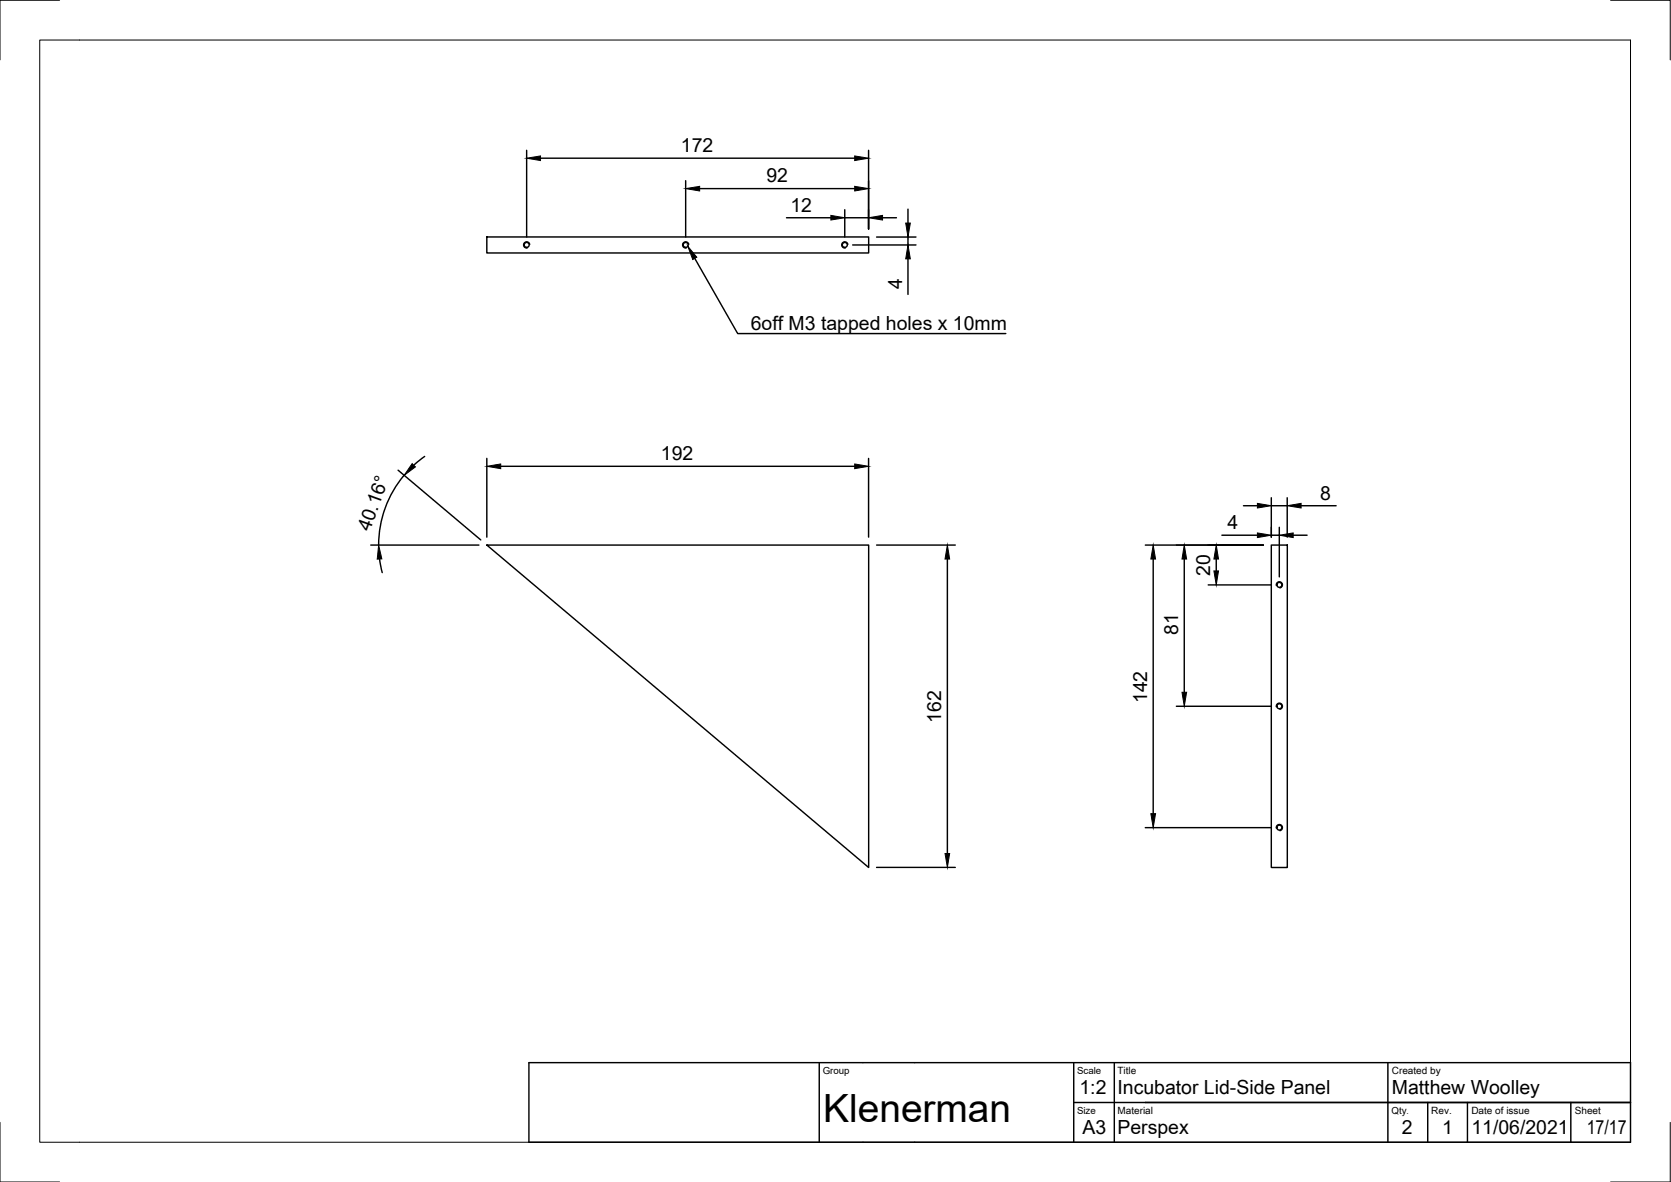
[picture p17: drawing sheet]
<svg xmlns="http://www.w3.org/2000/svg" width="420mm" height="297mm" viewBox="0 0 420 297" stroke-linecap="round" stroke-linejoin="round" font-family="sans-serif">
<defs><g id="words">
<text font-size="9.8" x="207" y="282.1">Klenerman</text>
<g font-size="4.9">
<text x="171.2" y="38.3">172</text>
<text x="192.7" y="45.9">92</text>
<text x="198.7" y="53.2">12</text>
<text x="226.8" y="72.5" transform="rotate(-90 226.8 72.5)">4</text>
<text x="188.8" y="82.9">6off M3 tapped holes x 10mm</text>
<text x="166.2" y="115.6">192</text>
<text x="332" y="125.5">8</text>
<text x="93" y="133.7" transform="rotate(-70 93 133.7)">40.16°</text>
<text x="308.7" y="133">4</text>
<text x="304.2" y="144.7" transform="rotate(-90 304.2 144.7)">20</text>
<text x="296.2" y="159.6" transform="rotate(-90 296.2 159.6)">81</text>
<text x="288.5" y="176.7" transform="rotate(-90 288.5 176.7)">142</text>
<text x="236.6" y="181.7" transform="rotate(-90 236.6 181.7)">162</text>
<text x="271.4" y="275">1:2</text>
<text x="281" y="275">Incubator Lid-Side Panel</text>
<text x="350" y="275">Matthew Woolley</text>
<text x="272.2" y="285.1">A3</text>
<text x="281" y="285.1">Perspex</text>
<text x="352.4" y="285.1">2</text>
<text x="362.6" y="285.1">1</text>
<text x="370" y="285.1">11/06/2021</text>
<text x="399" y="285.1">17/17</text>
</g>
<g font-size="2.5">
<text x="281" y="269.9">Title</text>
<text x="350" y="269.9">Created by</text>
<text x="281" y="279.9">Material</text>
<text x="359.9" y="279.9">Rev.</text>
<text x="370" y="279.9">Date of issue</text>
<text x="396" y="279.9">Sheet</text>
</g>
<g font-size="2.4">
<text x="206.9" y="269.8">Group</text>
<text x="270.8" y="269.8">Scale</text>
<text x="270.8" y="279.8">Size</text>
<text x="349.9" y="279.8">Qty</text>
</g>
<text font-size="2.1" x="353.7" y="279.8">.</text>
</g></defs>
<!-- layer: Visible -->
<g fill="none" stroke="#000" stroke-width=".36">
<path d="M122.4 59.5h96v4.1h-96zM122.4 137h96v81zM319.7 137h4v81h-4z"/>
<circle cx="132.4" cy="61.5" r=".62"/>
<circle cx="172.4" cy="61.5" r=".62"/>
<circle cx="212.4" cy="61.5" r=".62"/>
<circle cx="321.7" cy="147" r=".62"/>
<circle cx="321.7" cy="177.5" r=".62"/>
<circle cx="321.7" cy="208" r=".62"/>
</g>
<!-- layer: Visible Narrow -->
<path d="M133.2 61.4a.77 .77 0 0 0-.9-.6 .77 .77 0 0 0-.6 .9 .77 .77 0 0 0 .9 .6M173.2 61.4a.77 .77 0 0 0-.9-.6 .77 .77 0 0 0-.6 .9 .77 .77 0 0 0 .8 .6M213.2 61.4a.77 .77 0 0 0-.9-.6 .77 .77 0 0 0-.6 .9 .77 .77 0 0 0 .9 .6M320.9 147.1a.77 .77 0 0 1 .6-.9 .77 .77 0 0 1 .9 .6 .77 .77 0 0 1-.6 .9M320.9 177.6a.77 .77 0 0 1 .6-.9 .77 .77 0 0 1 .9 .6 .77 .77 0 0 1-.6 .9M320.9 208.1a.77 .77 0 0 1 .6-.9 .77 .77 0 0 1 .9 .6 .77 .77 0 0 1-.6 .9" fill="none" stroke="#000" stroke-width=".36"/>
<!-- layer: Border -->
<path d="M10 10.1h400v276.9h-400zM15 .1h-15v15M405 .1h15v15M0 282.1v14.9h15M420 282.1v14.9h-15" fill="none" stroke="#000" stroke-width=".25"/>
<!-- layer: TitleBlock -->
<path d="M133 267h277v20h-277zM206 267v20M270 277.1h140h-122M270 267v20M280.2 267v20M349 267v20M359 277.1v9.9M369 277.1v9.9M395 277.1v9.9" fill="none" stroke="#000" stroke-width=".36"/>
<!-- layer: Dimensions -->
<g fill="none" stroke="#000" stroke-width=".36">
<path d="M132.4 37.8v21.8M135.9 39.8h79M218.4 37.8v19.8M172.4 45.4v14.2M175.9 47.4h39M197.8 54.7h11.1M212.4 52.7v6.9M212.4 54.7h6M220.4 59.6h9.9M221.9 54.7h3.5M228.3 52.6v3.5M228.3 59.6v2"/>
<path d="M214.4 61.6h15.9M228.3 65.1v8.9M100.1 118.2l20.8 17.5M101.6 119.4a27.2 27.2 0 0 0-6.4 17.6M106.8 114.7l-2.8 2.2M122.4 115.2v19.8M125.9 117.2h89M218.4 115.2v19.8M93.2 137h27.2M220.4 137h19.8M288 137h29.7M307.2 134.5h9"/>
<path d="M312.7 127.1h3.5M319.7 125.1v9.9M319.7 134.5h2M319.7 127.1h4M321.7 132.5v12.5M323.7 125.1v9.9M325.2 134.5h3.5M327.2 127.1h8.8M95.4 140.5l.7 3.4M238.2 140.5v74M290 140.5v64M297.8 140.5v33.5"/>
<path d="M303.8 147h15.9M305.8 140.5v3M295.8 177.5h23.9M220.4 218h19.8M288 208h31.7"/>
</g>
<g fill="#000" stroke="#000" stroke-width=".25">
<path d="M132.4 39.8l3.5-.6v1.2zM214.9 39.2l3.5 .6-3.5 .6zM172.4 47.4l3.5-.6v1.2zM208.9 54.1l3.5 .6-3.5 .6zM214.9 46.8l3.5 .6-3.5 .6zM218.4 54.7l3.5-.6v1.2zM227.7 56.1h1.2l-.6 3.5zM228.3 61.6l.6 3.5h-1.2zM103.6 116.5l.9 .8-2.9 2.2zM122.4 117.2l3.5-.6v1.2zM214.9 116.6l3.5 .6-3.5 .6zM316.2 133.9l3.5 .6-3.5 .6z"/>
<path d="M316.2 126.5l3.5 .6-3.5 .6zM321.7 134.5l3.5-.6v1.2zM323.7 127.1l3.5-.6v1.2zM95.2 137l.8 3.4-1.2 .1zM238.2 137l.6 3.5h-1.2zM290 137l.6 3.5h-1.2zM297.8 137l.6 3.5h-1.2zM305.8 137l.6 3.5h-1.2zM305.2 143.5h1.2l-.6 3.5zM297.2 174h1.2l-.6 3.5zM237.6 214.5h1.2l-.6 3.5zM289.4 204.5h1.2l-.6 3.5z"/>
</g>
<!-- layer: Annotations -->
<path d="M173 61.9l2.2 2.7-1 .6z" fill="#000" stroke="#000" stroke-width=".25"/>
<path d="M174.7 64.9l10.8 18.9h67.4" fill="none" stroke="#000" stroke-width=".36"/>
<use href="#words"/>
</svg>
